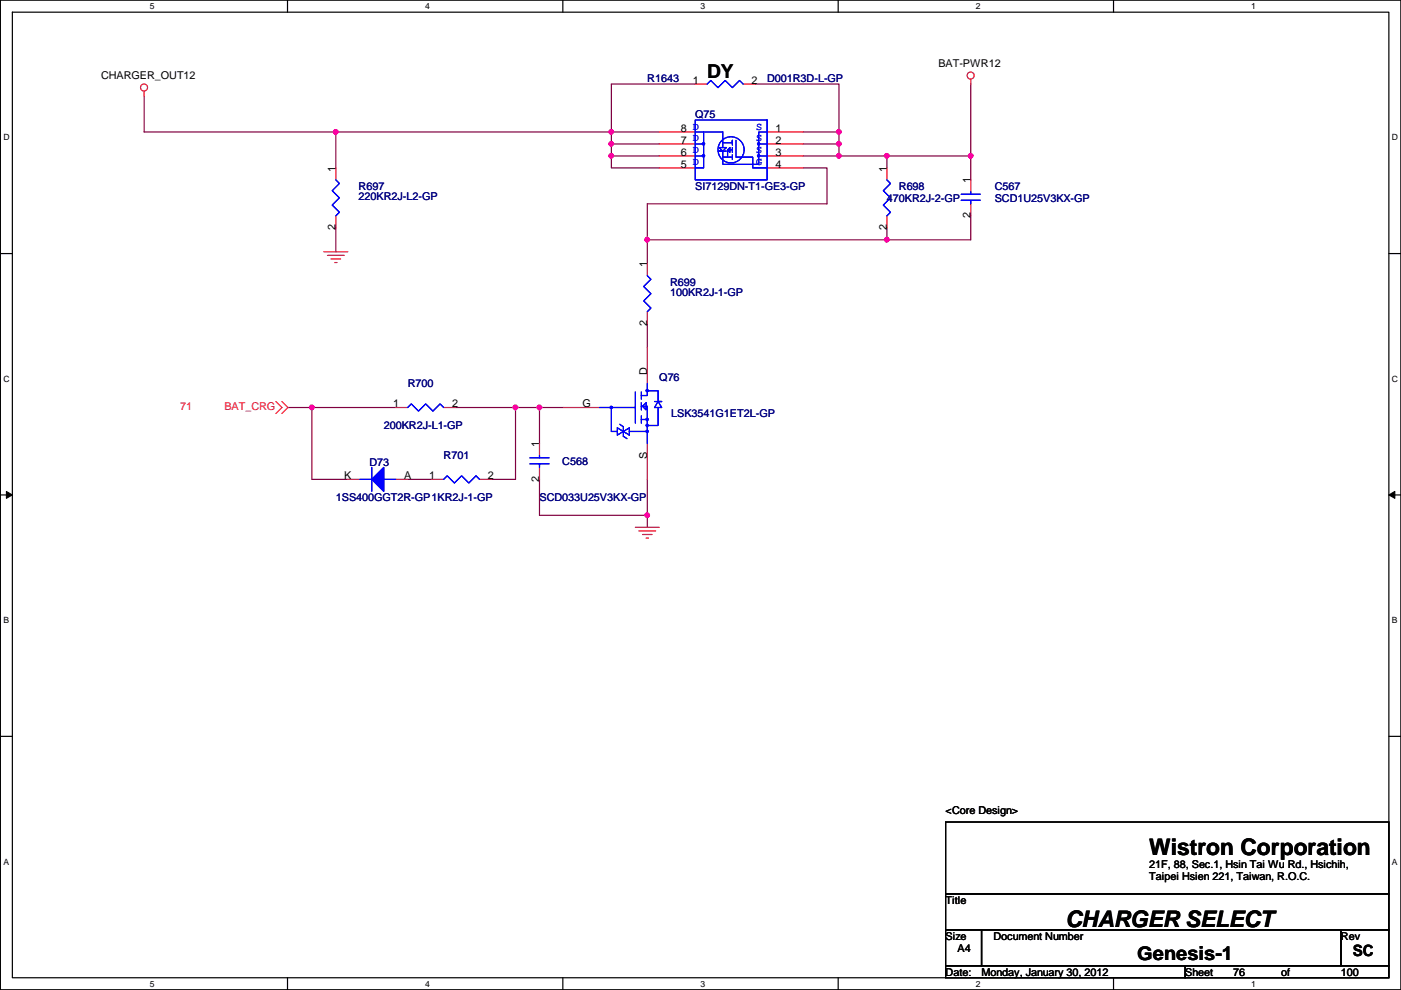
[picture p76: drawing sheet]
<svg xmlns="http://www.w3.org/2000/svg" width="297mm" height="210mm" viewBox="0 0 297 210" stroke-linecap="round" stroke-linejoin="round" font-family="sans-serif">
<defs><g id="words">
<g font-size="4.8">
<text x="243.7" y="181.3">Wistron Corporation</text>
<text x="225.9" y="196.5">CHARGER SELECT</text>
</g>
<g font-size="4.1">
<text x="149.9" y="16.5">DY</text>
<text x="241.1" y="203.5">Genesis-1</text>
</g>
<text font-size="3.3" x="286.8" y="202.8">SC</text>
<g font-size="2.3">
<text x="21.4" y="16.8">CHARGER_OUT12</text>
<text x="146.9" y="17.8">1</text>
<text x="159.3" y="17.8">2</text>
<text x="199" y="14.3">BAT-PWR12</text>
<text x="144.4" y="27.9">8 D</text>
<text x="164.4" y="27.9">1</text>
<text x="144.4" y="35.6">5</text>
<text x="144.4" y="33">6</text>
<text x="144.4" y="30.5">7</text>
<text x="164.4" y="30.5">2</text>
<text x="164.4" y="33">3</text>
<text x="164.4" y="35.6">4</text>
<text x="71.2" y="36.4" transform="rotate(-90 71.2 36.4)">1</text>
<text x="188" y="36.4" transform="rotate(-90 188 36.4)">1</text>
<text x="205.8" y="38.9" transform="rotate(-90 205.8 38.9)">1</text>
<text x="205.8" y="46.3" transform="rotate(-90 205.8 46.3)">2</text>
<text x="71.2" y="48.8" transform="rotate(-90 71.2 48.8)">2</text>
<text x="188" y="48.8" transform="rotate(-90 188 48.8)">2</text>
<text x="137.2" y="56.7" transform="rotate(-90 137.2 56.7)">1</text>
<text x="137.2" y="69.1" transform="rotate(-90 137.2 69.1)">2</text>
<text x="137.2" y="79.5" transform="rotate(-90 137.2 79.5)">D</text>
<text x="83.4" y="86.4">1</text>
<text x="95.8" y="86.4">2</text>
<text x="123.5" y="86.4">G</text>
<text x="114.3" y="94.8" transform="rotate(-90 114.3 94.8)">1</text>
<text x="73" y="101.6">K</text>
<text x="85.7" y="101.6">A</text>
<text x="91" y="101.6">1</text>
<text x="103.5" y="101.6">2</text>
<text x="137.2" y="97.3" transform="rotate(-90 137.2 97.3)">S</text>
<text x="114.3" y="102.2" transform="rotate(-90 114.3 102.2)">2</text>
<text x="200.5" y="172.6">&lt;Core Design&gt;</text>
<text x="243.7" y="184">21F, 88, Sec.1, Hsin Tai Wu Rd., Hsichih,</text>
<text x="200.5" y="191.6">Title</text>
<text x="243.7" y="186.6">Taipei Hsien 221, Taiwan, R.O.C.</text>
<text x="200.5" y="199.2">Size</text>
<text x="203" y="201.8">A4</text>
<text x="210.6" y="199.2">Document Number</text>
<text x="284.3" y="199.2">Rev</text>
<text x="200.5" y="206.8">Date:</text>
<text x="208.1" y="206.8">Monday, January 30, 2012</text>
<text x="251.3" y="206.8">Sheet</text>
<text x="261.4" y="206.8">76</text>
<text x="271.6" y="206.8">of</text>
<text x="284.3" y="206.8">100</text>
</g>
<g font-size="2.3" fill="#000080">
<text x="137.2" y="17.4">R1643</text>
<text x="162.6" y="17.4">D001R3D-L-GP</text>
<text x="147.4" y="25">Q75</text>
<text x="76" y="40.2">R697</text>
<text x="147.4" y="40.2">SI7129DN-T1-GE3-GP</text>
<text x="190.6" y="40.2">R698</text>
<text x="210.9" y="40.2">C567</text>
<text x="76" y="42.5">220KR2J-L2-GP</text>
<text x="188" y="42.8">470KR2J-2-GP</text>
<text x="210.9" y="42.8">SCD1U25V3KX-GP</text>
<text x="142.1" y="60.5">R699</text>
<text x="142.1" y="62.8">100KR2J-1-GP</text>
<text x="86.4" y="82.1">R700</text>
<text x="139.8" y="80.9">Q76</text>
<text x="142.3" y="88.5">LSK3541G1ET2L-GP</text>
<text x="81.4" y="91">200KR2J-L1-GP</text>
<text x="78.3" y="98.9">D73</text>
<text x="94.1" y="97.4">R701</text>
<text x="119.2" y="98.6">C568</text>
<text x="71.2" y="106.3">1SS400GGT2R-GP1KR2J-1-GP</text>
<text x="114.4" y="106.3">SCD033U25V3KX-GP</text>
</g>
<g font-size="2.3" fill="#00f">
<text x="146.9" y="29.8">D</text>
<text x="146.9" y="27.6">D</text>
<text x="160.4" y="27.6">S</text>
<text x="160.4" y="29.8">S</text>
<text x="146.9" y="34.9">D</text>
<text x="146.9" y="32.4">D</text>
<text x="160.4" y="32.4">S</text>
<text x="160.4" y="34.9">G</text>
</g>
<g font-size="2.3" fill="#f00">
<text x="38.2" y="87">71</text>
<text x="47.6" y="87">BAT_CRG</text>
</g>
<g font-size="1.8">
<text x="31.8" y="1.9">5</text>
<text x="90.1" y="1.9">4</text>
<text x="148.5" y="1.9">3</text>
<text x="206.9" y="1.9">2</text>
<text x="265.3" y="1.9">1</text>
<text x=".7" y="29.8">D</text>
<text x="295.1" y="29.8">D</text>
<text x=".7" y="80.9">C</text>
<text x="295.1" y="80.9">C</text>
<text x=".7" y="132.1">B</text>
<text x="295.1" y="132.1">B</text>
<text x=".7" y="183.3">A</text>
<text x="295.1" y="183.3">A</text>
<text x="31.8" y="209.2">5</text>
<text x="90.1" y="209.2">4</text>
<text x="148.5" y="209.2">3</text>
<text x="206.9" y="209.2">2</text>
<text x="265.3" y="209.2">1</text>
</g>
</g></defs>
<path d="M.1 0h296.9v209.8h-296.9zM2.6 2.6h291.9v204.7h-291.9z" fill="none" stroke="#000" stroke-width=".25"/>
<g fill="#fff">
<path d="M31.8 .3h1v2h-1z"/>
<path d="M31.8 207.6h1v1.9h-1z"/>
</g>
<path d="M61 0v2.6M61 207.3v2.5" fill="none" stroke="#000" stroke-width=".25"/>
<g fill="#fff">
<path d="M90.1 .3h1v2h-1z"/>
<path d="M90.1 207.6h1v1.9h-1z"/>
</g>
<path d="M119.3 0v2.6M119.3 207.3v2.5" fill="none" stroke="#000" stroke-width=".25"/>
<g fill="#fff">
<path d="M148.5 .3h1v2h-1z"/>
<path d="M148.5 207.6h1v1.9h-1z"/>
</g>
<path d="M177.7 0v2.6M177.7 207.3v2.5" fill="none" stroke="#000" stroke-width=".25"/>
<g fill="#fff">
<path d="M206.9 .3h1v2h-1z"/>
<path d="M206.9 207.6h1v1.9h-1z"/>
</g>
<path d="M236.1 0v2.6M236.1 207.3v2.5" fill="none" stroke="#000" stroke-width=".25"/>
<g fill="#fff">
<path d="M265.3 .3h.9v2h-.9z"/>
<path d="M265.3 207.6h.9v1.9h-.9z"/>
<path d="M.7 28.2h1.3v1.9h-1.3z"/>
<path d="M295.1 28.2h1.3v1.9h-1.3z"/>
<path d="M.7 79.3h1.3v2h-1.3z"/>
<path d="M295.1 79.3h1.3v2h-1.3z"/>
</g>
<path d="M.1 53.8h2.5M294.5 53.8h2.5" fill="none" stroke="#000" stroke-width=".25"/>
<g fill="#fff">
<path d="M.7 130.5h1.2v2h-1.2z"/>
<path d="M295.1 130.5h1.2v2h-1.2z"/>
</g>
<path d="M.1 104.9h2.5M294.5 104.9h2.5" fill="none" stroke="#000" stroke-width=".25"/>
<path d="M1.4 104.2l1.2 .7-1.2 .8zM294.5 104.9l1.2-.7v1.5z" fill="#000"/>
<path d="M1.4 104.2l1.2 .7-1.2 .8zM294.5 104.9l1.2-.7v1.5z" fill="none" stroke="#000" stroke-width=".21"/>
<g fill="#fff">
<path d="M.7 181.7h1.2v2h-1.2z"/>
<path d="M295.1 181.7h1.2v2h-1.2z"/>
</g>
<path d="M.1 156.1h2.5M294.5 156.1h2.5" fill="none" stroke="#000" stroke-width=".25"/>
<path d="M71.2 28v7.6M129.6 28h10.2M71.2 48.3v5.1M137.2 101.6v7.7" fill="none" stroke="#800040" stroke-width=".25"/>
<circle cx="129.6" cy="28" r=".49" fill="#f0f"/>
<circle cx="129.6" cy="28" r=".49" fill="none" stroke="#f0f" stroke-width=".25"/>
<path d="M137.2 43.2v7.6h50.8M114.4 86.4h5.1" fill="none" stroke="#800040" stroke-width=".25"/>
<circle cx="188" cy="50.8" r=".49" fill="#f0f"/>
<circle cx="188" cy="50.8" r=".49" fill="none" stroke="#f0f" stroke-width=".25"/>
<circle cx="137.2" cy="50.8" r=".49" fill="#f0f"/>
<circle cx="137.2" cy="50.8" r=".49" fill="none" stroke="#f0f" stroke-width=".25"/>
<path d="M205.8 33.1v5M137.2 50.8v5.1M205.8 45.8v5h-17.8v-2.5M114.4 101.6v7.7h22.8v2.5" fill="none" stroke="#800040" stroke-width=".25"/>
<circle cx="137.2" cy="109.2" r=".49" fill="#f0f"/>
<circle cx="137.2" cy="109.2" r=".49" fill="none" stroke="#f0f" stroke-width=".25"/>
<path d="M114.4 86.4v7.6" fill="none" stroke="#800040" stroke-width=".25"/>
<circle cx="114.4" cy="86.4" r=".49" fill="#f0f"/>
<circle cx="114.4" cy="86.4" r=".49" fill="none" stroke="#f0f" stroke-width=".25"/>
<path d="M66.1 86.4h17.8M96.6 86.4h12.7v15.2h-5.1M86.4 101.6h5.1" fill="none" stroke="#800040" stroke-width=".25"/>
<circle cx="66.1" cy="86.4" r=".49" fill="#f0f"/>
<circle cx="66.1" cy="86.4" r=".49" fill="none" stroke="#f0f" stroke-width=".25"/>
<path d="M109.3 86.4h5.1" fill="none" stroke="#800040" stroke-width=".25"/>
<circle cx="109.3" cy="86.4" r=".49" fill="#f0f"/>
<circle cx="109.3" cy="86.4" r=".49" fill="none" stroke="#f0f" stroke-width=".25"/>
<path d="M188 33.1h17.8M137.2 43.2h38.1M61 86.4h5.1v15.2h7.6" fill="none" stroke="#800040" stroke-width=".25"/>
<circle cx="205.8" cy="33" r=".49" fill="#f0f"/>
<circle cx="205.8" cy="33" r=".49" fill="none" stroke="#f0f" stroke-width=".25"/>
<circle cx="188" cy="33" r=".49" fill="#f0f"/>
<circle cx="188" cy="33" r=".49" fill="none" stroke="#f0f" stroke-width=".25"/>
<path d="M205.8 17.8v15.3M177.9 33.1h10.1v2.5" fill="none" stroke="#800040" stroke-width=".25"/>
<circle cx="177.9" cy="33" r=".49" fill="#f0f"/>
<circle cx="177.9" cy="33" r=".49" fill="none" stroke="#f0f" stroke-width=".25"/>
<path d="M30.6 20.4v7.6h40.6M129.6 30.5h10.2M139.8 33.1h-10.2v2.5h10.2M170.3 35.6h5v7.6" fill="none" stroke="#800040" stroke-width=".25"/>
<circle cx="129.6" cy="33" r=".49" fill="#f0f"/>
<circle cx="129.6" cy="33" r=".49" fill="none" stroke="#f0f" stroke-width=".25"/>
<path d="M71.2 28h58.4" fill="none" stroke="#800040" stroke-width=".25"/>
<circle cx="71.2" cy="28" r=".49" fill="#f0f"/>
<circle cx="71.2" cy="28" r=".49" fill="none" stroke="#f0f" stroke-width=".25"/>
<path d="M129.6 28v5.1" fill="none" stroke="#800040" stroke-width=".25"/>
<circle cx="129.6" cy="30.5" r=".49" fill="#f0f"/>
<circle cx="129.6" cy="30.5" r=".49" fill="none" stroke="#f0f" stroke-width=".25"/>
<path d="M177.9 30.5v2.6" fill="none" stroke="#800040" stroke-width=".25"/>
<circle cx="177.9" cy="30.5" r=".49" fill="#f0f"/>
<circle cx="177.9" cy="30.5" r=".49" fill="none" stroke="#f0f" stroke-width=".25"/>
<path d="M170.3 28h7.6v2.5h-7.6M170.3 33.1h7.6M137.2 68.6v5.1" fill="none" stroke="#800040" stroke-width=".25"/>
<circle cx="177.9" cy="28" r=".49" fill="#f0f"/>
<circle cx="177.9" cy="28" r=".49" fill="none" stroke="#f0f" stroke-width=".25"/>
<path d="M147.4 17.8h-17.8v10.2M160.1 17.8h17.8v10.2" fill="none" stroke="#800040" stroke-width=".25"/>
<g fill="none" stroke="#f00" stroke-width=".25">
<path d="M30.6 19.3v1.1M205.8 16.8v1M68.7 53.4h5M69.4 54.1h3.6M70.2 54.9h2M70.9 55.7h.6M137.2 73.7v7.6M58.5 85.1l1.3 1.3-1.3 1.3M59.8 85.1l1.2 1.3-1.2 1.3M119.5 86.4h7.6M137.2 94v7.6M134.7 111.8h5.1"/>
<path d="M135.5 112.6h3.5M136.2 113.3h2.1M137 114.1h.5"/>
<circle cx="30.5" cy="18.6" r=".75"/>
<circle cx="205.8" cy="16" r=".75"/>
</g>
<path d="M200.5 174.3h94v15.2h-94zM200.5 189.5h94v7.6h-94zM200.5 197.1h7.6v7.7h-7.6zM208.1 197.1h76.2v7.7h-76.2zM284.3 197.1h10.2v7.7h-10.2zM200.5 204.8h50.8v2.5h-50.8zM251.3 204.8h43.2v2.5h-43.2z" fill="none" stroke="#000" stroke-width=".25"/>
<path d="M127.1 86.4h7.6M136 88.2v1.5M136 83.1v1.5M136 88.9h1.2v5.1M137 85.4l-.8 .7M137.2 81.3v2.6h-1.2M137.2 86.1v2.8M137.2 82.8h2.3v2.3h.8h-1.5M139.5 86.4v3.8h-2.3M139.5 85.1l.8 1.3h-1.5z" fill="none" stroke="#00f" stroke-width=".25"/>
<path d="M137 88.7h.4v.4h-.4z" fill-rule="evenodd" fill="#00f"/>
<path d="M137 88.7h.4v.4h-.4z" fill="none" stroke="#00f" stroke-width=".25"/>
<path d="M137 82.7h.4v.3h-.4z" fill-rule="evenodd" fill="#00f"/>
<path d="M137 82.7h.4v.3h-.4z" fill="none" stroke="#00f" stroke-width=".25"/>
<path d="M137 90h.4v.3h-.4z" fill-rule="evenodd" fill="#00f"/>
<path d="M129.6 91.5h1.3M130.9 90.7l1.3 .8-1.3 .7zM131.4 90l.8 .5v2l.7 .5M132.2 91.5l1.2-.8v1.5zM133.4 91.5h3.8M134.7 83.1v6.6M136 85.4v1.5M136 86.1h1.2M137 85.4v1.5l-.8-.8M137 90h.4v.3h-.4z" fill="none" stroke="#00f" stroke-width=".25"/>
<path d="M137 91.3h.4v.3h-.4z" fill-rule="evenodd" fill="#00f"/>
<path d="M137 91.3h.4v.3h-.4z" fill="none" stroke="#00f" stroke-width=".25"/>
<path d="M129.4 86.2h.4v.3h-.4z" fill-rule="evenodd" fill="#00f"/>
<path d="M127.1 86.4h7.6M129.4 86.2h.4v.3h-.4zM129.6 86.4v5.1M136 88.2v1.5M136 83.1v1.5M136 88.9h1.2v5.1M137 85.4l-.8 .7M137.2 81.3v2.6h-1.2M137.2 86.1v2.8M137.2 82.8h2.3v2.3h.8h-1.5M139.5 86.4v3.8h-2.3M139.5 85.1l.8 1.3h-1.5z" fill="none" stroke="#00f" stroke-width=".25"/>
<path d="M137 88.7h.4v.4h-.4z" fill-rule="evenodd" fill="#00f"/>
<path d="M137 88.7h.4v.4h-.4z" fill="none" stroke="#00f" stroke-width=".25"/>
<path d="M137 82.7h.4v.3h-.4z" fill-rule="evenodd" fill="#00f"/>
<path d="M137 82.7h.4v.3h-.4z" fill="none" stroke="#00f" stroke-width=".25"/>
<path d="M137 90h.4v.3h-.4z" fill-rule="evenodd" fill="#00f"/>
<path d="M129.6 91.5h1.3M130.9 90.7l1.3 .8-1.3 .7zM131.4 90l.8 .5v2l.7 .5M132.2 91.5l1.2-.8v1.5zM133.4 91.5h3.8M134.7 83.1v6.6M136 85.4v1.5M136 86.1h1.2M137 85.4v1.5l-.8-.8M137 90h.4v.3h-.4z" fill="none" stroke="#00f" stroke-width=".25"/>
<path d="M137 91.3h.4v.3h-.4z" fill-rule="evenodd" fill="#00f"/>
<path d="M137 91.3h.4v.3h-.4z" fill="none" stroke="#00f" stroke-width=".25"/>
<path d="M129.4 86.2h.4v.3h-.4z" fill-rule="evenodd" fill="#00f"/>
<path d="M149.9 17.8l.8-.7 1.5 1.5 1.6-1.5 1.5 1.5 1.5-1.5 .8 .7M86.4 86.4l.8-.8 1.5 1.6 1.6-1.6 1.5 1.6 1.5-1.6 .8 .8M112.3 98.3h4.1M112.3 97.1h4.1M114.4 96.6v.5M114.4 98.3v.8M129.4 86.2h.4v.3h-.4zM129.6 86.4v5.1M94.1 101.6l.7-.7 1.5 1.5 1.6-1.5 1.5 1.5 1.5-1.5 .8 .7" fill="none" stroke="#00f" stroke-width=".25"/>
<path d="M147.4 17.8h2.5M157.6 17.8h2.5M83.9 86.4h2.5M94.1 86.4h2.5M114.4 94v2.6M114.4 99.1v2.5M73.7 101.6h2.6M83.9 101.6h2.5M91.5 101.6h2.6M101.7 101.6h2.5" fill="none" stroke="#f00" stroke-width=".25"/>
<path d="M81.4 99.1v5.1l-2.6-2.6z" fill="#00f"/>
<path d="M78.8 99.1v5.1M81.4 99.1v5.1l-2.6-2.6zM76.3 101.6h2.5M81.4 101.6h2.5" fill="none" stroke="#00f" stroke-width=".25"/>
<path d="M81.4 99.1v5.1l-2.6-2.6z" fill="#00f"/>
<g fill="none" stroke="#00f" stroke-width=".25">
<path d="M71.2 38.1l.8 .8-1.6 1.5 1.6 1.6-1.6 1.5 1.6 1.5-.8 .8M147.4 28h5.8v3.3M147.4 33.1h1.8M147.4 30.5h1.8M147.4 25.4h15.2v12.7h-15.2zM149 32.9h.3v.3h-.3zM149 30.3h.3v.4h-.3zM149.2 28v7.6h-1.8M153.2 30.3h2.1v-.5v1M154 32h-1.5h.7l-.7-.7h1.5l-.8 .7v1.3h2.1M154.3 31.8v1.5M154.8 31.3v1l-.5-.5z"/>
<path d="M154.8 31.8h.5M155.3 32.8v1M155.3 31.3v1M156 29.8v3.5h3.6v2.3h3M160.7 30.3h.3v.4h-.3zM160.7 32.9h.3v.3h-.3zM160.9 33.1h1.7M160.9 30.5h1.7M162.6 28h-1.7v6.8h-7.7v-1.5M188 38.1l.8 .8-1.5 1.5 1.5 1.6-1.5 1.5 1.5 1.5-.8 .8M137.2 58.5l.8 .7-1.5 1.5 1.5 1.6-1.5 1.5 1.5 1.5-.8 .8M203.8 42.5h4.1"/>
<path d="M203.8 41.2h4.1M205.8 40.7v.5M205.8 42.5v.7M78.8 99.1v5.1M81.4 99.1v5.1l-2.6-2.6zM76.3 101.6h2.5M81.4 101.6h2.5"/>
<circle cx="155" cy="31.8" r="2.77"/>
</g>
<g fill="none" stroke="#f00" stroke-width=".25">
<path d="M71.2 35.6v2.5M139.8 28h7.6M139.8 30.5h7.6M139.8 33.1h7.6M139.8 35.6h7.6M162.6 28h7.7M162.6 30.5h7.7M162.6 33.1h7.7M162.6 35.6h7.7M188 35.6v2.5M205.8 38.1v2.6M71.2 45.8v2.5"/>
<path d="M137.2 55.9v2.6M188 45.8v2.5M205.8 43.2v2.6M137.2 66.1v2.5"/>
</g>
<circle cx="129.6" cy="28" r=".49" fill="#f0f"/>
<circle cx="129.6" cy="28" r=".49" fill="none" stroke="#f0f" stroke-width=".25"/>
<circle cx="188" cy="50.8" r=".49" fill="#f0f"/>
<circle cx="188" cy="50.8" r=".49" fill="none" stroke="#f0f" stroke-width=".25"/>
<circle cx="137.2" cy="50.8" r=".49" fill="#f0f"/>
<circle cx="137.2" cy="50.8" r=".49" fill="none" stroke="#f0f" stroke-width=".25"/>
<circle cx="137.2" cy="109.2" r=".49" fill="#f0f"/>
<circle cx="137.2" cy="109.2" r=".49" fill="none" stroke="#f0f" stroke-width=".25"/>
<circle cx="114.4" cy="86.4" r=".49" fill="#f0f"/>
<circle cx="114.4" cy="86.4" r=".49" fill="none" stroke="#f0f" stroke-width=".25"/>
<circle cx="66.1" cy="86.4" r=".49" fill="#f0f"/>
<circle cx="66.1" cy="86.4" r=".49" fill="none" stroke="#f0f" stroke-width=".25"/>
<circle cx="109.3" cy="86.4" r=".49" fill="#f0f"/>
<circle cx="109.3" cy="86.4" r=".49" fill="none" stroke="#f0f" stroke-width=".25"/>
<circle cx="205.8" cy="33" r=".49" fill="#f0f"/>
<circle cx="205.8" cy="33" r=".49" fill="none" stroke="#f0f" stroke-width=".25"/>
<circle cx="188" cy="33" r=".49" fill="#f0f"/>
<circle cx="188" cy="33" r=".49" fill="none" stroke="#f0f" stroke-width=".25"/>
<circle cx="177.9" cy="33" r=".49" fill="#f0f"/>
<circle cx="177.9" cy="33" r=".49" fill="none" stroke="#f0f" stroke-width=".25"/>
<circle cx="129.6" cy="33" r=".49" fill="#f0f"/>
<circle cx="129.6" cy="33" r=".49" fill="none" stroke="#f0f" stroke-width=".25"/>
<circle cx="71.2" cy="28" r=".49" fill="#f0f"/>
<circle cx="71.2" cy="28" r=".49" fill="none" stroke="#f0f" stroke-width=".25"/>
<circle cx="129.6" cy="30.5" r=".49" fill="#f0f"/>
<circle cx="129.6" cy="30.5" r=".49" fill="none" stroke="#f0f" stroke-width=".25"/>
<circle cx="177.9" cy="30.5" r=".49" fill="#f0f"/>
<circle cx="177.9" cy="30.5" r=".49" fill="none" stroke="#f0f" stroke-width=".25"/>
<circle cx="177.9" cy="28" r=".49" fill="#f0f"/>
<circle cx="177.9" cy="28" r=".49" fill="none" stroke="#f0f" stroke-width=".25"/>
<use href="#words"/>
</svg>
